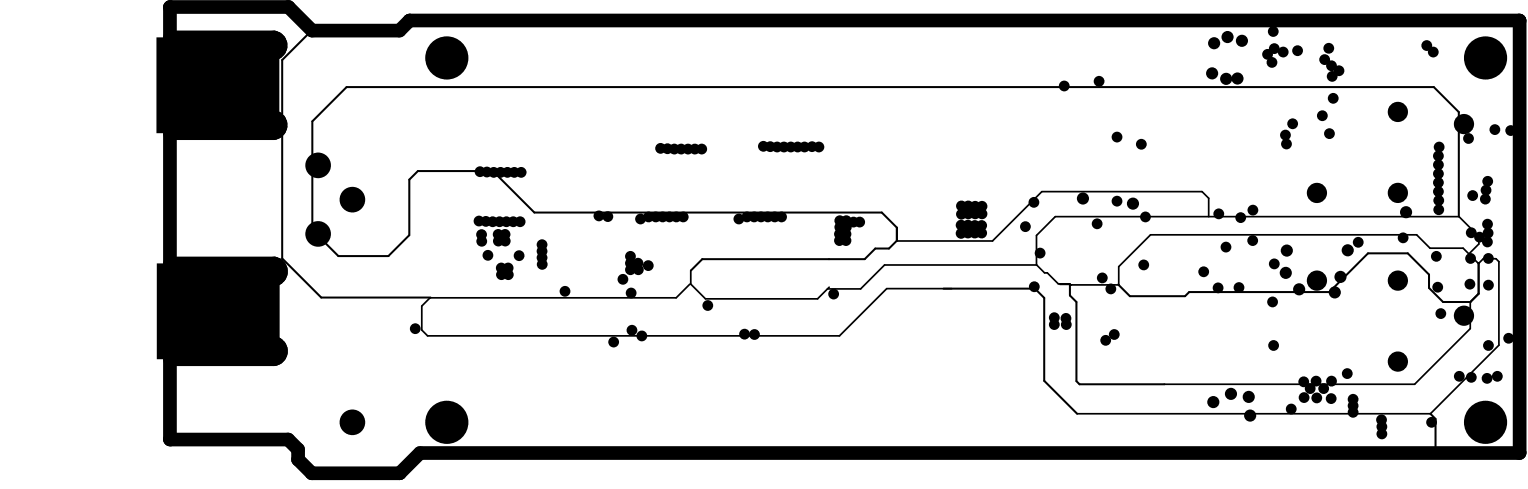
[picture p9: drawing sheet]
<svg xmlns="http://www.w3.org/2000/svg" width="377mm" height="121mm" viewBox="0 0 377 121" stroke-linecap="round" stroke-linejoin="round" font-family="sans-serif">
<g fill="#000">
<path d="M38.6 9.2h28.6a2 2 0 0 1 2.1 2 2 2 0 0 1-2.1 2v15.7a2 2 0 0 1 2.1 2 2 2 0 0 1-2.1 2h-28.6zM38.7 65h28.6a2 2 0 0 1 2.1 2 2 2 0 0 1-2.1 2v15.6a2 2 0 0 1 2.1 2 2 2 0 0 1-2.1 2h-28.6z"/>
<circle cx="110.3" cy="14.3" r="5.3"/>
<circle cx="299.2" cy="18.1" r="1.5"/>
<circle cx="299.7" cy="10.7" r="1.5"/>
<circle cx="302.6" cy="19.5" r="1.5"/>
<circle cx="303" cy="9.1" r="1.5"/>
<circle cx="305.4" cy="19.4" r="1.5"/>
<circle cx="306.5" cy="10.1" r="1.5"/>
<circle cx="312.8" cy="13.4" r="1.33"/>
<circle cx="313.9" cy="15.4" r="1.33"/>
<circle cx="314.2" cy="7.8" r="1.33"/>
<circle cx="314.5" cy="12" r="1.33"/>
<circle cx="316.7" cy="12.8" r="1.33"/>
<circle cx="320.3" cy="12.5" r="1.33"/>
<circle cx="326.9" cy="14.7" r="1.33"/>
<circle cx="327.9" cy="11.9" r="1.33"/>
<circle cx="328.6" cy="16.2" r="1.33"/>
<circle cx="328.8" cy="18.8" r="1.33"/>
<circle cx="330.5" cy="17.5" r="1.33"/>
<circle cx="352.1" cy="11.2" r="1.33"/>
<circle cx="353.7" cy="12.8" r="1.33"/>
<circle cx="366.6" cy="14.3" r="5.3"/>
<circle cx="163" cy="36.6" r="1.33"/>
<circle cx="164.7" cy="36.7" r="1.33"/>
<circle cx="166.4" cy="36.8" r="1.33"/>
<circle cx="168.1" cy="36.8" r="1.33"/>
<circle cx="169.8" cy="36.8" r="1.33"/>
<circle cx="171.5" cy="36.8" r="1.33"/>
<circle cx="173.2" cy="36.8" r="1.33"/>
<circle cx="188.4" cy="36.1" r="1.33"/>
<circle cx="190.1" cy="36.2" r="1.33"/>
<circle cx="191.8" cy="36.3" r="1.33"/>
<circle cx="193.5" cy="36.3" r="1.33"/>
<circle cx="195.2" cy="36.3" r="1.33"/>
<circle cx="196.9" cy="36.3" r="1.33"/>
<circle cx="198.6" cy="36.3" r="1.33"/>
<circle cx="200.4" cy="36.2" r="1.33"/>
<circle cx="202.1" cy="36.3" r="1.33"/>
<circle cx="262.7" cy="21.2" r="1.33"/>
<circle cx="271.3" cy="20.1" r="1.33"/>
<circle cx="275.7" cy="33.8" r="1.33"/>
<circle cx="281.7" cy="35.6" r="1.33"/>
<circle cx="317.3" cy="33.3" r="1.33"/>
<circle cx="317.5" cy="35.5" r="1.33"/>
<circle cx="319" cy="30.5" r="1.33"/>
<circle cx="326.4" cy="28.6" r="1.33"/>
<circle cx="328.1" cy="33" r="1.33"/>
<circle cx="329" cy="24.3" r="1.33"/>
<circle cx="345" cy="27.6" r="2.5"/>
<circle cx="355" cy="38.5" r="1.33"/>
<circle cx="355.2" cy="36.3" r="1.33"/>
<circle cx="361.3" cy="30.6" r="2.5"/>
<circle cx="362.4" cy="34.2" r="1.33"/>
<circle cx="368.9" cy="32" r="1.33"/>
<circle cx="372.9" cy="32.2" r="1.33"/>
<circle cx="78.5" cy="40.8" r="3.2"/>
<circle cx="78.5" cy="57.7" r="3.2"/>
<circle cx="87" cy="49.3" r="3.2"/>
<circle cx="118.2" cy="54.5" r="1.33"/>
<circle cx="118.5" cy="42.4" r="1.33"/>
<circle cx="118.9" cy="57.9" r="1.33"/>
<circle cx="118.9" cy="59.5" r="1.33"/>
<circle cx="119.9" cy="54.6" r="1.33"/>
<circle cx="120.2" cy="42.4" r="1.33"/>
<circle cx="121.6" cy="54.7" r="1.33"/>
<circle cx="121.9" cy="42.5" r="1.33"/>
<circle cx="123" cy="57.8" r="1.33"/>
<circle cx="123" cy="59.5" r="1.33"/>
<circle cx="123.3" cy="54.7" r="1.33"/>
<circle cx="123.5" cy="42.5" r="1.33"/>
<circle cx="124.6" cy="57.8" r="1.33"/>
<circle cx="124.7" cy="59.5" r="1.33"/>
<circle cx="125" cy="54.7" r="1.33"/>
<circle cx="125.2" cy="42.5" r="1.33"/>
<circle cx="126.7" cy="54.7" r="1.33"/>
<circle cx="126.9" cy="42.5" r="1.33"/>
<circle cx="128.4" cy="54.7" r="1.33"/>
<circle cx="128.6" cy="42.5" r="1.33"/>
<circle cx="147.8" cy="53.3" r="1.33"/>
<circle cx="150" cy="53.4" r="1.33"/>
<circle cx="158.1" cy="54" r="1.33"/>
<circle cx="160.1" cy="53.5" r="1.33"/>
<circle cx="161.9" cy="53.5" r="1.33"/>
<circle cx="163.5" cy="53.5" r="1.33"/>
<circle cx="165.2" cy="53.5" r="1.33"/>
<circle cx="166.9" cy="53.5" r="1.33"/>
<circle cx="168.6" cy="53.5" r="1.33"/>
<circle cx="182.4" cy="54" r="1.33"/>
<circle cx="184.4" cy="53.5" r="1.33"/>
<circle cx="186.1" cy="53.5" r="1.33"/>
<circle cx="187.8" cy="53.5" r="1.33"/>
<circle cx="189.5" cy="53.5" r="1.33"/>
<circle cx="191.2" cy="53.5" r="1.33"/>
<circle cx="192.9" cy="53.5" r="1.33"/>
<circle cx="207.2" cy="59.4" r="1.33"/>
<circle cx="207.2" cy="57.8" r="1.33"/>
<circle cx="207.3" cy="54.5" r="1.33"/>
<circle cx="207.3" cy="56.1" r="1.33"/>
<circle cx="208.8" cy="59.4" r="1.33"/>
<circle cx="208.8" cy="57.8" r="1.33"/>
<circle cx="208.9" cy="56.1" r="1.33"/>
<circle cx="208.9" cy="54.5" r="1.33"/>
<circle cx="210.7" cy="54.8" r="1.33"/>
<circle cx="212.2" cy="54.8" r="1.33"/>
<circle cx="237.2" cy="57.6" r="1.33"/>
<circle cx="237.2" cy="55.6" r="1.33"/>
<circle cx="237.3" cy="50.8" r="1.33"/>
<circle cx="237.3" cy="52.8" r="1.33"/>
<circle cx="238.9" cy="57.5" r="1.33"/>
<circle cx="238.9" cy="55.6" r="1.33"/>
<circle cx="239" cy="52.8" r="1.33"/>
<circle cx="239" cy="50.8" r="1.33"/>
<circle cx="240.6" cy="57.5" r="1.33"/>
<circle cx="240.6" cy="55.6" r="1.33"/>
<circle cx="240.7" cy="52.8" r="1.33"/>
<circle cx="240.7" cy="50.9" r="1.33"/>
<circle cx="242.3" cy="57.5" r="1.33"/>
<circle cx="242.3" cy="55.6" r="1.33"/>
<circle cx="242.4" cy="52.8" r="1.33"/>
<circle cx="242.4" cy="50.9" r="1.33"/>
<circle cx="253.1" cy="55.9" r="1.33"/>
<circle cx="255.2" cy="49.9" r="1.33"/>
<circle cx="267.3" cy="49" r="1.5"/>
<circle cx="270.8" cy="55.2" r="1.33"/>
<circle cx="275.7" cy="49.6" r="1.33"/>
<circle cx="279.6" cy="50.2" r="1.5"/>
<circle cx="282.7" cy="53.5" r="1.33"/>
<circle cx="300.8" cy="52.8" r="1.33"/>
<circle cx="306.2" cy="53.7" r="1.33"/>
<circle cx="309.2" cy="59.4" r="1.33"/>
<circle cx="309.2" cy="51.8" r="1.33"/>
<circle cx="325" cy="47.6" r="2.5"/>
<circle cx="335.2" cy="59.8" r="1.33"/>
<circle cx="345" cy="47.6" r="2.5"/>
<circle cx="346.3" cy="58.7" r="1.33"/>
<circle cx="347" cy="52.4" r="1.5"/>
<circle cx="355" cy="47.3" r="1.33"/>
<circle cx="355" cy="42.9" r="1.33"/>
<circle cx="355" cy="45.1" r="1.33"/>
<circle cx="355" cy="40.7" r="1.33"/>
<circle cx="355.1" cy="49.5" r="1.33"/>
<circle cx="355.1" cy="51.7" r="1.33"/>
<circle cx="363.1" cy="57.4" r="1.33"/>
<circle cx="363.5" cy="48.2" r="1.33"/>
<circle cx="365.2" cy="58.5" r="1.33"/>
<circle cx="366.6" cy="49.1" r="1.33"/>
<circle cx="366.8" cy="46.9" r="1.33"/>
<circle cx="367.1" cy="59.7" r="1.33"/>
<circle cx="367.1" cy="55.3" r="1.33"/>
<circle cx="367.2" cy="44.7" r="1.33"/>
<circle cx="367.3" cy="57.5" r="1.33"/>
<circle cx="120.4" cy="63" r="1.33"/>
<circle cx="123.7" cy="66.1" r="1.33"/>
<circle cx="123.8" cy="67.8" r="1.33"/>
<circle cx="125.4" cy="66.1" r="1.33"/>
<circle cx="125.5" cy="67.8" r="1.33"/>
<circle cx="128.1" cy="63.1" r="1.33"/>
<circle cx="133.8" cy="60.4" r="1.33"/>
<circle cx="133.8" cy="62" r="1.33"/>
<circle cx="133.8" cy="63.6" r="1.33"/>
<circle cx="133.8" cy="65.2" r="1.33"/>
<circle cx="139.4" cy="71.9" r="1.33"/>
<circle cx="153.7" cy="68.9" r="1.33"/>
<circle cx="155.6" cy="66.5" r="1.33"/>
<circle cx="155.6" cy="64.9" r="1.33"/>
<circle cx="155.6" cy="63.2" r="1.33"/>
<circle cx="155.8" cy="72.3" r="1.33"/>
<circle cx="157.5" cy="64.9" r="1.33"/>
<circle cx="157.5" cy="66.5" r="1.33"/>
<circle cx="160" cy="65.5" r="1.33"/>
<circle cx="174.7" cy="75.4" r="1.33"/>
<circle cx="205.7" cy="72.6" r="1.33"/>
<circle cx="255.3" cy="70.7" r="1.33"/>
<circle cx="256.7" cy="62.4" r="1.33"/>
<circle cx="260.2" cy="78.4" r="1.33"/>
<circle cx="263.1" cy="78.6" r="1.33"/>
<circle cx="272.1" cy="68.6" r="1.33"/>
<circle cx="274.2" cy="71.3" r="1.33"/>
<circle cx="282.3" cy="65.4" r="1.33"/>
<circle cx="297.1" cy="67.1" r="1.33"/>
<circle cx="300.6" cy="71" r="1.33"/>
<circle cx="302.6" cy="61" r="1.33"/>
<circle cx="305.8" cy="70.9" r="1.33"/>
<circle cx="314.1" cy="74.5" r="1.33"/>
<circle cx="314.5" cy="65.1" r="1.33"/>
<circle cx="317.3" cy="67.3" r="1.5"/>
<circle cx="317.6" cy="61.8" r="1.5"/>
<circle cx="320.6" cy="71.4" r="1.5"/>
<circle cx="325" cy="69.2" r="2.5"/>
<circle cx="329.4" cy="72.1" r="1.5"/>
<circle cx="330.8" cy="68.3" r="1.5"/>
<circle cx="332.6" cy="61.8" r="1.5"/>
<circle cx="345" cy="69.2" r="2.5"/>
<circle cx="354.5" cy="63.2" r="1.33"/>
<circle cx="354.8" cy="70.9" r="1.33"/>
<circle cx="355.6" cy="77.4" r="1.33"/>
<circle cx="361.3" cy="77.9" r="2.5"/>
<circle cx="362.8" cy="70.1" r="1.33"/>
<circle cx="362.9" cy="63.8" r="1.33"/>
<circle cx="367.3" cy="63.8" r="1.33"/>
<circle cx="367.4" cy="70.4" r="1.33"/>
<circle cx="102.5" cy="81.1" r="1.33"/>
<circle cx="151.5" cy="84.4" r="1.33"/>
<circle cx="156" cy="81.5" r="1.33"/>
<circle cx="158.4" cy="82.9" r="1.33"/>
<circle cx="183.8" cy="82.4" r="1.33"/>
<circle cx="186.2" cy="82.5" r="1.33"/>
<circle cx="260.2" cy="80.1" r="1.33"/>
<circle cx="263.2" cy="80.1" r="1.33"/>
<circle cx="272.9" cy="84" r="1.33"/>
<circle cx="275" cy="82.5" r="1.33"/>
<circle cx="299.5" cy="99.2" r="1.5"/>
<circle cx="303.8" cy="97.2" r="1.5"/>
<circle cx="308.2" cy="97.9" r="1.5"/>
<circle cx="314.3" cy="85.2" r="1.33"/>
<circle cx="321.8" cy="94.2" r="1.33"/>
<circle cx="321.9" cy="98.1" r="1.33"/>
<circle cx="323.4" cy="95.9" r="1.33"/>
<circle cx="324.8" cy="94" r="1.33"/>
<circle cx="325" cy="98.2" r="1.33"/>
<circle cx="326.7" cy="95.9" r="1.33"/>
<circle cx="328.5" cy="98.3" r="1.33"/>
<circle cx="328.6" cy="94" r="1.33"/>
<circle cx="332.5" cy="92.2" r="1.33"/>
<circle cx="334" cy="98.5" r="1.33"/>
<circle cx="345" cy="89.2" r="2.5"/>
<circle cx="360.2" cy="92.9" r="1.33"/>
<circle cx="363.1" cy="93.1" r="1.33"/>
<circle cx="367" cy="93.4" r="1.33"/>
<circle cx="367.4" cy="85.2" r="1.33"/>
<circle cx="369.6" cy="92.9" r="1.33"/>
<circle cx="372.3" cy="83.5" r="1.33"/>
<circle cx="87" cy="104.2" r="3.2"/>
<circle cx="110.3" cy="104.2" r="5.3"/>
<circle cx="308.5" cy="102.5" r="1.5"/>
<circle cx="318.7" cy="100.9" r="1.33"/>
<circle cx="334" cy="100.1" r="1.33"/>
<circle cx="334" cy="101.7" r="1.33"/>
<circle cx="341" cy="103.6" r="1.33"/>
<circle cx="341.1" cy="107.1" r="1.33"/>
<circle cx="341.1" cy="105.3" r="1.33"/>
<circle cx="353.3" cy="104.2" r="1.33"/>
<circle cx="366.6" cy="104.2" r="5.3"/>
</g>
<path d="M41.9 1.8v7.4h25.7a2.02 2.02 0 0 1 1.7 2.2 2.02 2.02 0 0 1-2.1 1.8v15.7a2.01 2.01 0 0 1 2.1 1.8 2.01 2.01 0 0 1-1.7 2.2h-25.7v32.1h25.8a2.01 2.01 0 0 1 1.7 2.2 2.01 2.01 0 0 1-2.1 1.8v15.6a2.02 2.02 0 0 1 2.1 1.9 2.02 2.02 0 0 1-1.7 2.1h-25.8l.1 19.8h29.1l2.5 2.5v2.5l3.4 3.4h21.6M42 1.8h-.1M42 1.8l29.2-.1 5.8 5.9h21.6l2.5-2.5h274l-.1 106.7h-271.3l-5 4.9M98.7 116.7l-.1 .1" fill="none" stroke="#000" stroke-width="3.4"/>
<path d="M360 53.4v-25.7l-6.1-6.2h-268.4l-8.4 8.4v26.9l6.4 6.4h12.4l5.1-5.2v-13.7l2.1-2.1h18.6l10.2 10.2h85.7l3.8 3.8v3.2l-2 1.9h-3.4l-2.6 2.6h-40.1l-2.8 2.8M106.3 73.4h-27l-9.7-9.6v-49l7.1-7h21.8l2.6-2.6h273.4v104.7l-1.3 1.2h-18.6l-.3-.2v-7.5l-1.3-1.3M232.9 71.2h22.5l2.3 2.3v20.5l8.1 8.1M261.6 70.1h2.5v2.8l1.6 1.6v19.6l.7 .7h21M365 64.9v7.6l-2.1 2h-6.7l-3.5-3.5v-3.3l-5.3-5.2h-9.8l-9.5 9.6h-34.6l-1 1h-13.6l-2.9-2.9" fill="none" stroke="#000" stroke-width=".5"/>
<path d="M298.3 53.5v-4.6l-1.6-1.6h-39.6l-12.1 12.2h-23.6M170.3 70.1l-3.4 3.4h-60.8l-2 2v5.9l1.4 1.5h101.7l11.6-11.7h16.1M170.5 66.7v3.4l3.6 3.6h27.7l2.9-2.8M264.4 70.3h.1M276.2 70.3h-12l-.2-.3h-2.8l-2.7-2.7h-.7l-1.9-1.9h-37.6l-5.9 5.9h-8.2M362.5 62.7l2.5-2.5v-1.9l-4.9-4.8h-99.7l-4.6 4.6v7.3M364.9 65l1.2-1.2h3.1l.7 .8v20.6l-16.9 16.9h-87.2M364.9 65l-3.8-3.8h-8.2l-3.3-3.3h-65.6l-7.9 7.9v4.5M364.9 65v7.4l-2 2.1v6.6l-13.8 13.7h-61.7" fill="none" stroke="#000" stroke-width=".42"/>
</svg>
